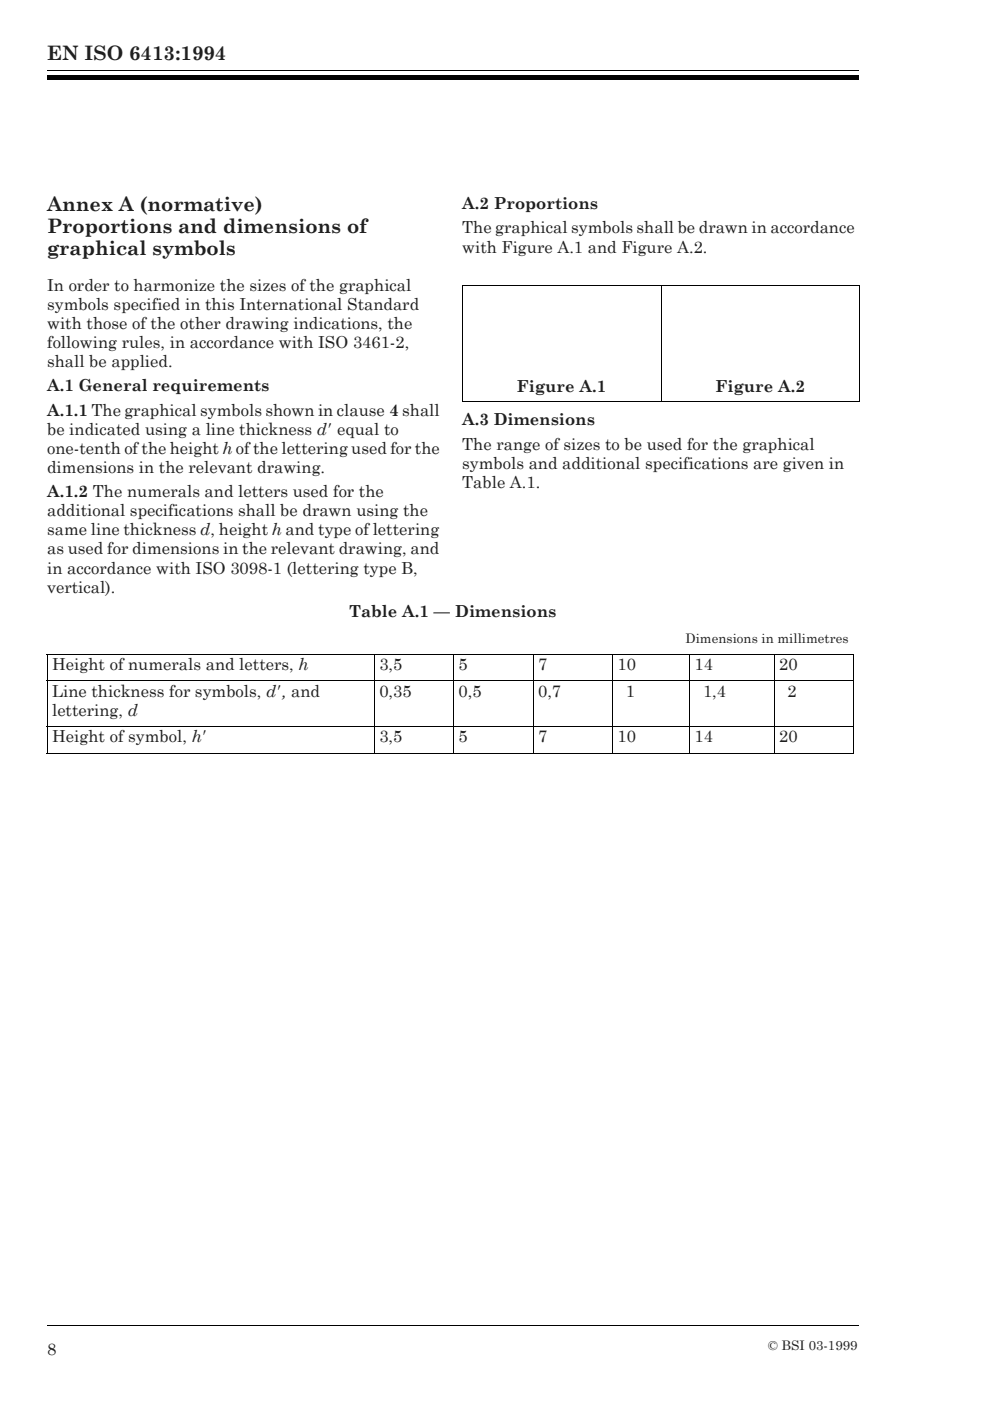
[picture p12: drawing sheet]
<svg xmlns="http://www.w3.org/2000/svg" width="210mm" height="297mm" viewBox="0 0 210 297" stroke-linecap="round" stroke-linejoin="round" font-family="sans-serif">
<defs><g id="words">
<g font-size="4.2" fill="#231f20">
<text x="10" y="12.8">EN ISO 6413:1994</text>
<text x="10" y="44.8">Annex A (normative)</text>
<text x="10" y="49.4">Proportions and dimensions of</text>
<text x="10" y="54">graphical symbols</text>
</g>
<g font-size="3.5" fill="#231f20">
<text x="98" y="44.4">A.2 Proportions</text>
<text x="98" y="49.5">The graphical symbols shall be drawn in accordance</text>
<text x="98" y="53.5">with Figure A.1 and Figure A.2.</text>
<text x="10" y="61.7">In order to harmonize the sizes of the graphical</text>
<text x="10" y="65.7">symbols specified in this International Standard</text>
<text x="10" y="69.8">with those of the other drawing indications, the</text>
<text x="10" y="73.8">following rules, in accordance with ISO 3461-2,</text>
<text x="10" y="77.9">shall be applied.</text>
<text x="10" y="83">A.1 General requirements</text>
<text x="109.6" y="83.1">Figure A.1</text>
<text x="151.7" y="83.1">Figure A.2</text>
<text x="10" y="88.1">A.1.1 The graphical symbols shown in clause 4 shall</text>
<text x="10" y="92.1">be indicated using a line thickness d9 equal to</text>
<text x="98" y="90.2">A.3 Dimensions</text>
<text x="98" y="95.3">The range of sizes to be used for the graphical</text>
<text x="10" y="96.2">one-tenth of the height h of the lettering used for the</text>
<text x="10" y="100.3">dimensions in the relevant drawing.</text>
<text x="98" y="99.4">symbols and additional specifications are given in</text>
<text x="10" y="105.4">A.1.2 The numerals and letters used for the</text>
<text x="98" y="103.4">Table A.1.</text>
<text x="10" y="109.5">additional specifications shall be drawn using the</text>
<text x="10" y="113.5">same line thickness d, height h and type of lettering</text>
<text x="10" y="117.5">as used for dimensions in the relevant drawing, and</text>
<text x="10" y="121.6">in accordance with ISO 3098-1 (lettering type B,</text>
<text x="10" y="125.7">vertical).</text>
<text x="74" y="130.8">Table A.1 — Dimensions</text>
<text x="11" y="142.1">Height of numerals and letters, h</text>
<text x="80.4" y="142.1">3,5</text>
<text x="97.2" y="142.1">5</text>
<text x="114.1" y="142.1">7</text>
<text x="130.9" y="142.1">10</text>
<text x="147.3" y="142.1">14</text>
<text x="165.2" y="142.1">20</text>
<text x="11" y="147.7">Line thickness for symbols, d9, and</text>
<text x="80.4" y="147.7">0,35</text>
<text x="97.2" y="147.7">0,5</text>
<text x="114.1" y="147.7">0,7</text>
<text x="132.7" y="147.7">1</text>
<text x="149.1" y="147.7">1,4</text>
<text x="167" y="147.7">2</text>
<text x="11" y="151.8">lettering, d</text>
<text x="11" y="157.4">Height of symbol, h9</text>
<text x="80.4" y="157.4">3,5</text>
<text x="97.2" y="157.4">5</text>
<text x="114.1" y="157.4">7</text>
<text x="130.9" y="157.4">10</text>
<text x="147.3" y="157.4">14</text>
<text x="165.2" y="157.4">20</text>
<text x="10" y="287.4">8</text>
</g>
<g font-size="2.8" fill="#231f20">
<text x="145.3" y="136.4">Dimensions in millimetres</text>
<text x="162.9" y="286.2">© BSI 03-1999</text>
</g>
</g></defs>
<g fill="#fff" stroke="#fff" stroke-width=".21">
<path d="M75.9 66.1h11.4a2.89 2.89 0 0 1 2.9 2.6h-6.2a1.17 1.17 0 0 0-1-1.4h-1.3v1.4h-5.8z"/>
<path d="M75.9 69.5h5.8v1.6a2.01 2.01 0 0 0 2.1-.5l.2-1.1 3.6 2.8h-11.7z"/>
<path d="M75.8 73h11.7a2.9 2.9 0 0 1 3 2.8h-6a1.22 1.22 0 0 0-1.4-1.4h-1.4v1.4h-5.8z"/>
<path d="M75.9 76.6h5.8v1.4h1.5a1.19 1.19 0 0 0 1.2-1.4h6.1a4 4 0 0 1-4.3 2.7h-10.3z"/>
<path d="M83.9 69.5h6.3a3 3 0 0 1-2.8 2.8z"/>
</g>
<path d="M10 15h172M97.9 60.5h84.4M98 60.6v24.3M140.2 60.4v24.7M182.2 60.6v24.3M97.9 85h84.4M10 281h172" fill="none" stroke="#000" stroke-width=".21"/>
<path d="M10 16h172v1h-172z" fill="#000"/>
<g fill="#fff">
<path d="M110.2 65.9h17.9v12.9h-17.9z"/>
<path d="M152.4 66.2h17.9v12.3h-17.9z"/>
</g>
<path d="M9.9 138.7h171.2M10 138.8v20.8M79.4 138.6v21.2M96.2 138.6v21.2M113 138.6v21.2M129.9 138.6v21.2M146.2 138.6v21.2M164.1 138.6v21.2M181 138.8v20.8M9.9 144.3h171.2M9.9 154h171.2M9.9 159.7h171.2" fill="none" stroke="#000" stroke-width=".21"/>
<use href="#words"/>
</svg>
